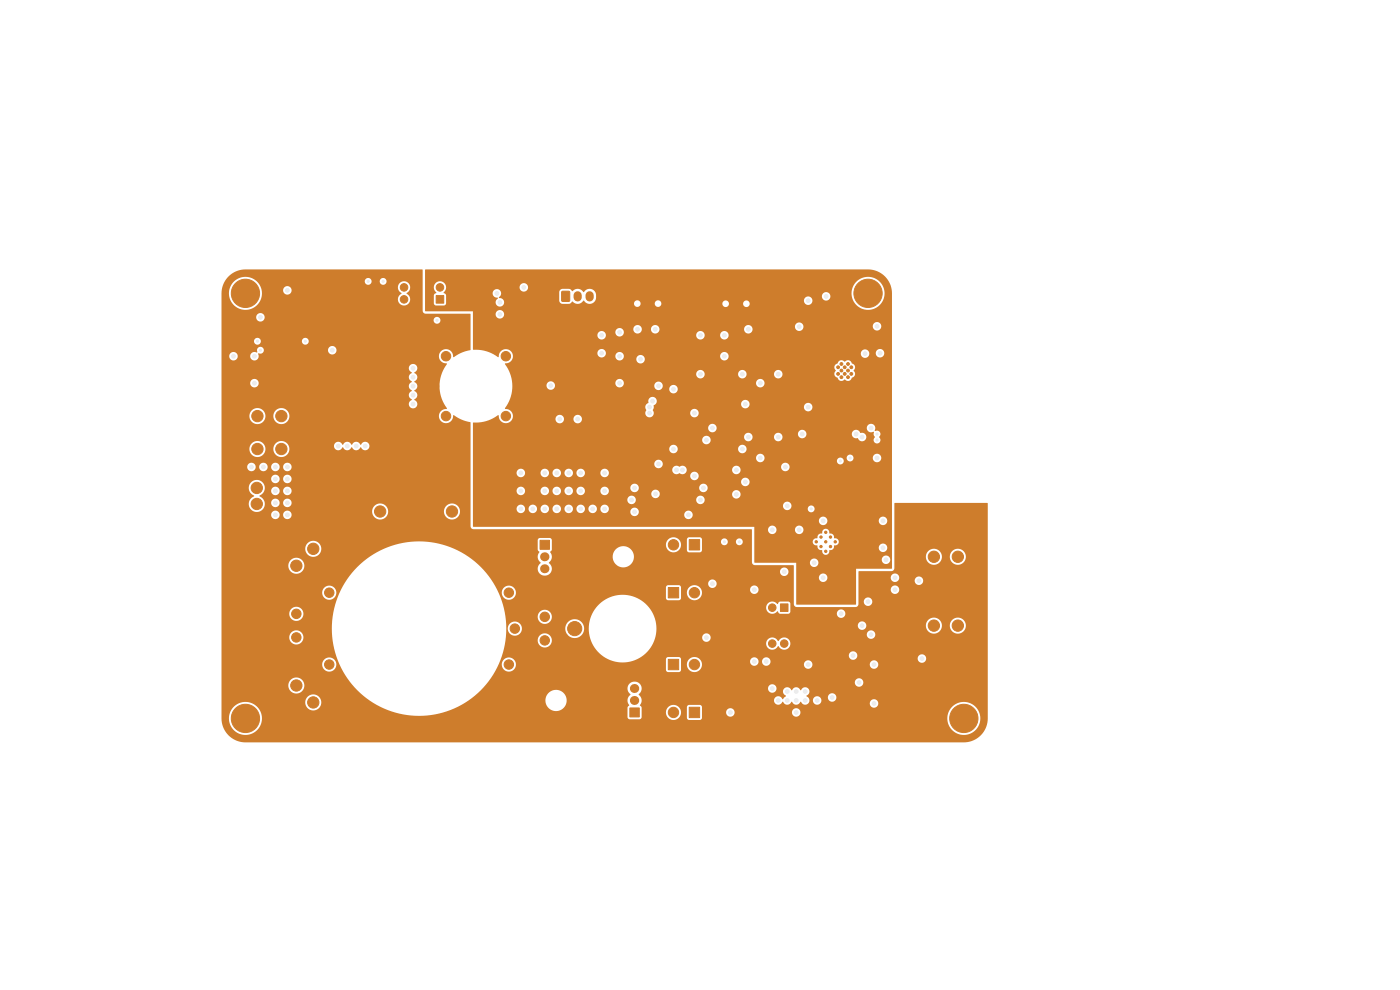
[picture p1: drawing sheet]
<svg xmlns="http://www.w3.org/2000/svg" width="297mm" height="210mm" viewBox="0 0 297 210" stroke-linecap="round" stroke-linejoin="round" font-family="sans-serif">
<g fill="#ce7d2c" stroke="#ce7d2c" stroke-width=".21">
<path d="M146.2 114.5h2.2v2.2h-2.2z"/>
<path d="M92.5 62.7h1.6v1.6h-1.6z"/>
<path d="M94.7 102.3h2.4v2.4h-2.4z"/>
<path d="M146.2 150h2.2v2.2h-2.2z"/>
<path d="M141.8 139.9h2.2v2.2h-2.2z"/>
<path d="M114.6 114.6h2v1.9h-2z"/>
<path d="M133.6 150.2h2v1.9h-2z"/>
<path d="M165.6 128.1h1.6v1.6h-1.6z"/>
<path d="M141.8 124.6h2.2v2.2h-2.2z"/>
<path d="M119.2 61.8h1.6v2.1h-1.6z"/>
<path d="M79.4 102.3h2.4v2.4h-2.4z"/>
<circle cx="49.8" cy="62.2" r=".4"/>
<circle cx="50.5" cy="60.6" r=".4"/>
<circle cx="50.5" cy="63.8" r=".4"/>
<circle cx="52.1" cy="60" r=".4"/>
<circle cx="52.1" cy="62.2" r="3"/>
<circle cx="52.1" cy="64.5" r=".4"/>
<circle cx="53.7" cy="60.6" r=".4"/>
<circle cx="53.7" cy="63.8" r=".4"/>
<circle cx="54.3" cy="62.2" r=".4"/>
<circle cx="147.3" cy="125.7" r="1.1"/>
<circle cx="93.3" cy="61" r=".8"/>
<circle cx="85.7" cy="61" r=".8"/>
<circle cx="85.7" cy="63.5" r=".8"/>
<circle cx="49.8" cy="152.4" r=".4"/>
<circle cx="50.5" cy="150.8" r=".4"/>
<circle cx="50.5" cy="154" r=".4"/>
<circle cx="52.1" cy="150.2" r=".4"/>
<circle cx="52.1" cy="152.4" r="3"/>
<circle cx="52.1" cy="154.6" r=".4"/>
<circle cx="53.7" cy="150.8" r=".4"/>
<circle cx="53.7" cy="154" r=".4"/>
<circle cx="54.3" cy="152.4" r=".4"/>
<circle cx="181.9" cy="62.2" r=".4"/>
<circle cx="182.6" cy="60.6" r=".4"/>
<circle cx="182.6" cy="63.8" r=".4"/>
<circle cx="184.1" cy="60" r=".4"/>
<circle cx="184.1" cy="62.2" r="3"/>
<circle cx="184.1" cy="64.5" r=".4"/>
<circle cx="185.7" cy="60.6" r=".4"/>
<circle cx="185.7" cy="63.8" r=".4"/>
<circle cx="186.4" cy="62.2" r=".4"/>
<circle cx="95.9" cy="108.5" r="1.2"/>
<circle cx="54.6" cy="95.2" r="1.2"/>
<circle cx="59.7" cy="95.2" r="1.2"/>
<circle cx="173.2" cy="114.9" r=".25"/>
<circle cx="174.2" cy="115.9" r=".25"/>
<circle cx="175.2" cy="117" r=".25"/>
<circle cx="174.2" cy="113.9" r=".25"/>
<circle cx="175.2" cy="114.9" r=".25"/>
<circle cx="176.2" cy="115.9" r=".25"/>
<circle cx="175.2" cy="112.9" r=".25"/>
<circle cx="176.2" cy="113.9" r=".25"/>
<circle cx="177.2" cy="114.9" r=".25"/>
<circle cx="94.6" cy="75.6" r="1"/>
<circle cx="92.1" cy="81.9" r="1"/>
<circle cx="94.6" cy="88.3" r="1"/>
<circle cx="107.3" cy="75.6" r="1"/>
<circle cx="107.3" cy="88.3" r="1"/>
<circle cx="147.3" cy="141" r="1.1"/>
<circle cx="107.9" cy="141" r="1"/>
<circle cx="109.2" cy="133.3" r="1"/>
<circle cx="107.9" cy="125.7" r="1"/>
<circle cx="69.8" cy="125.7" r="1"/>
<circle cx="69.8" cy="141" r="1"/>
<circle cx="115.6" cy="135.8" r="1"/>
<circle cx="115.6" cy="130.8" r="1"/>
<circle cx="142.9" cy="151.1" r="1.1"/>
<circle cx="198.1" cy="118.1" r="1.2"/>
<circle cx="203.2" cy="118.1" r="1.2"/>
<circle cx="179.9" cy="77.2" r=".3"/>
<circle cx="178.5" cy="77.2" r=".3"/>
<circle cx="180.6" cy="77.9" r=".3"/>
<circle cx="179.2" cy="77.9" r=".3"/>
<circle cx="177.8" cy="77.9" r=".3"/>
<circle cx="179.9" cy="78.6" r=".3"/>
<circle cx="178.5" cy="78.6" r=".3"/>
<circle cx="180.6" cy="79.3" r=".3"/>
<circle cx="179.2" cy="79.3" r=".3"/>
<circle cx="177.8" cy="79.3" r=".3"/>
<circle cx="179.9" cy="80" r=".3"/>
<circle cx="178.5" cy="80" r=".3"/>
<circle cx="62.9" cy="135.2" r="1"/>
<circle cx="62.9" cy="130.2" r="1"/>
<circle cx="54.6" cy="88.3" r="1.2"/>
<circle cx="59.7" cy="88.3" r="1.2"/>
<circle cx="198.1" cy="132.7" r="1.2"/>
<circle cx="203.2" cy="132.7" r="1.2"/>
<circle cx="163.8" cy="128.9" r=".8"/>
<circle cx="163.8" cy="136.5" r=".8"/>
<circle cx="166.4" cy="136.5" r=".8"/>
<circle cx="142.9" cy="115.6" r="1.1"/>
<circle cx="80.6" cy="108.5" r="1.2"/>
<circle cx="54.5" cy="103.5" r="1.2"/>
<circle cx="54.5" cy="106.9" r="1.2"/>
<circle cx="67.9" cy="103.5" r="1.2"/>
<circle cx="67.9" cy="106.9" r="1.2"/>
<circle cx="62.9" cy="120" r="1.2"/>
<circle cx="66.5" cy="116.4" r="1.2"/>
<circle cx="142.2" cy="133.3" r="1.5"/>
<circle cx="121.9" cy="133.3" r="1.5"/>
<circle cx="66.5" cy="149" r="1.2"/>
<circle cx="62.9" cy="145.4" r="1.2"/>
<circle cx="202.2" cy="152.4" r=".4"/>
<circle cx="202.9" cy="150.8" r=".4"/>
<circle cx="202.9" cy="154" r=".4"/>
<circle cx="204.5" cy="150.2" r=".4"/>
<circle cx="204.5" cy="152.4" r="3"/>
<circle cx="204.5" cy="154.6" r=".4"/>
<circle cx="206.1" cy="150.8" r=".4"/>
<circle cx="206.1" cy="154" r=".4"/>
<circle cx="206.7" cy="152.4" r=".4"/>
</g>
<path d="M115.5 118.1h.1M115.5 120.7h.1M134.6 148.6h.1M134.6 146.1h.1" fill="none" stroke="#ce7d2c" stroke-width="1.9"/>
<path d="M122.5 62.6v.5M125.1 62.6v.5" fill="none" stroke="#ce7d2c" stroke-width="1.7"/>
<g fill="#ececec" stroke="#ececec" stroke-width=".21">
<circle cx="160" cy="125.1" r=".4"/>
<circle cx="171.4" cy="141" r=".4"/>
<circle cx="184.1" cy="127.6" r=".4"/>
<circle cx="160" cy="140.3" r=".4"/>
<circle cx="55.2" cy="67.3" r=".4"/>
<circle cx="154.9" cy="151.1" r=".4"/>
<circle cx="182.9" cy="132.7" r=".4"/>
<circle cx="178.4" cy="130.2" r=".4"/>
<circle cx="75.6" cy="94.6" r=".4"/>
<circle cx="87.6" cy="78.1" r=".4"/>
<circle cx="77.5" cy="94.6" r=".4"/>
<circle cx="168.9" cy="151.1" r=".4"/>
<circle cx="73.7" cy="94.6" r=".4"/>
<circle cx="87.6" cy="85.7" r=".4"/>
<circle cx="182.2" cy="144.8" r=".4"/>
<circle cx="176.5" cy="148" r=".4"/>
<circle cx="156.8" cy="114.9" r=".23"/>
<circle cx="168.9" cy="148.6" r=".4"/>
<circle cx="195.6" cy="139.7" r=".4"/>
<circle cx="55.2" cy="74.3" r=".23"/>
<circle cx="54.6" cy="72.4" r=".23"/>
<circle cx="170.8" cy="148.6" r=".4"/>
<circle cx="167" cy="148.6" r=".4"/>
<circle cx="181" cy="139.1" r=".4"/>
<circle cx="151.1" cy="123.8" r=".4"/>
<circle cx="173.4" cy="148.6" r=".4"/>
<circle cx="61" cy="61.6" r=".4"/>
<circle cx="167" cy="146.7" r=".4"/>
<circle cx="153.7" cy="114.9" r=".23"/>
<circle cx="87.6" cy="80" r=".4"/>
<circle cx="170.8" cy="146.7" r=".4"/>
<circle cx="189.9" cy="122.6" r=".4"/>
<circle cx="54" cy="81.3" r=".4"/>
<circle cx="168.9" cy="146.7" r=".4"/>
<circle cx="87.6" cy="81.9" r=".4"/>
<circle cx="71.8" cy="94.6" r=".4"/>
<circle cx="165.1" cy="148.6" r=".4"/>
<circle cx="194.9" cy="123.2" r=".4"/>
<circle cx="162.6" cy="140.3" r=".4"/>
<circle cx="87.6" cy="83.8" r=".4"/>
<circle cx="70.5" cy="74.3" r=".4"/>
<circle cx="78.1" cy="59.7" r=".23"/>
<circle cx="157.5" cy="95.3" r=".4"/>
<circle cx="148.6" cy="79.4" r=".4"/>
<circle cx="163.8" cy="112.4" r=".4"/>
<circle cx="131.4" cy="81.3" r=".4"/>
<circle cx="172.1" cy="107.9" r=".23"/>
<circle cx="157.5" cy="79.4" r=".4"/>
<circle cx="146" cy="109.2" r=".4"/>
<circle cx="123.2" cy="108" r=".4"/>
<circle cx="135.3" cy="69.9" r=".4"/>
<circle cx="172.7" cy="119.4" r=".4"/>
<circle cx="186.1" cy="97.2" r=".4"/>
<circle cx="125.7" cy="108" r=".4"/>
<circle cx="118.1" cy="108" r=".4"/>
<circle cx="134" cy="106" r=".4"/>
<circle cx="128.3" cy="108" r=".4"/>
<circle cx="123.2" cy="100.3" r=".4"/>
<circle cx="174.6" cy="110.5" r=".4"/>
<circle cx="110.5" cy="108" r=".4"/>
<circle cx="120.6" cy="104.1" r=".4"/>
<circle cx="151.1" cy="90.8" r=".4"/>
<circle cx="118.1" cy="100.3" r=".4"/>
<circle cx="148.6" cy="71.1" r=".4"/>
<circle cx="134.6" cy="108.6" r=".4"/>
<circle cx="131.4" cy="70.5" r=".4"/>
<circle cx="111.1" cy="61" r=".4"/>
<circle cx="149.9" cy="93.3" r=".4"/>
<circle cx="187.3" cy="110.5" r=".4"/>
<circle cx="128.3" cy="100.3" r=".4"/>
<circle cx="118.1" cy="104.1" r=".4"/>
<circle cx="134.6" cy="103.5" r=".4"/>
<circle cx="187.3" cy="116.2" r=".4"/>
<circle cx="113" cy="108" r=".4"/>
<circle cx="110.5" cy="100.3" r=".4"/>
<circle cx="128.3" cy="104.1" r=".4"/>
<circle cx="118.7" cy="88.9" r=".4"/>
<circle cx="165.1" cy="79.4" r=".4"/>
<circle cx="131.4" cy="75.6" r=".4"/>
<circle cx="110.5" cy="104.1" r=".4"/>
<circle cx="186.1" cy="69.2" r=".4"/>
<circle cx="116.8" cy="81.8" r=".4"/>
<circle cx="120.6" cy="108" r=".4"/>
<circle cx="186.1" cy="92.1" r=".23"/>
<circle cx="115.6" cy="108" r=".4"/>
<circle cx="105.4" cy="62.2" r=".4"/>
<circle cx="122.6" cy="88.9" r=".4"/>
<circle cx="142.9" cy="95.3" r=".4"/>
<circle cx="115.6" cy="100.3" r=".4"/>
<circle cx="188" cy="118.7" r=".4"/>
<circle cx="127.6" cy="74.9" r=".4"/>
<circle cx="174.6" cy="122.6" r=".4"/>
<circle cx="186.1" cy="93.3" r=".23"/>
<circle cx="175.3" cy="62.9" r=".4"/>
<circle cx="167" cy="107.3" r=".4"/>
<circle cx="153.7" cy="71.1" r=".4"/>
<circle cx="147.3" cy="87.6" r=".4"/>
<circle cx="106" cy="64.1" r=".4"/>
<circle cx="120.6" cy="100.3" r=".4"/>
<circle cx="115.6" cy="104.1" r=".4"/>
<circle cx="123.2" cy="104.1" r=".4"/>
<circle cx="153.7" cy="75.6" r=".4"/>
<circle cx="169.5" cy="112.4" r=".4"/>
<circle cx="149.2" cy="73" r=".4"/>
<circle cx="116.8" cy="92.7" r=".4"/>
<circle cx="116.8" cy="96.5" r=".4"/>
<circle cx="148.6" cy="82.6" r=".4"/>
<circle cx="119.4" cy="96.5" r=".4"/>
<circle cx="116.8" cy="74.9" r=".4"/>
<circle cx="178.3" cy="107.9" r=".22"/>
<circle cx="166.4" cy="111.8" r=".4"/>
<circle cx="182.2" cy="108" r=".4"/>
<circle cx="128.3" cy="92.7" r=".4"/>
<circle cx="128.3" cy="96.5" r=".4"/>
<circle cx="110.5" cy="96.5" r=".4"/>
<circle cx="119.4" cy="92.7" r=".4"/>
<circle cx="121.9" cy="96.5" r=".4"/>
<circle cx="113" cy="85.1" r=".4"/>
<circle cx="110.5" cy="92.7" r=".4"/>
<circle cx="121.9" cy="92.7" r=".4"/>
<circle cx="146.7" cy="75.6" r=".4"/>
<circle cx="113" cy="78.7" r=".4"/>
<circle cx="148" cy="74.3" r=".4"/>
<circle cx="54" cy="75.6" r=".4"/>
<circle cx="49.5" cy="75.6" r=".4"/>
<circle cx="185.4" cy="141" r=".4"/>
<circle cx="184.8" cy="134.6" r=".4"/>
<circle cx="186.7" cy="74.9" r=".4"/>
<circle cx="166.6" cy="99.1" r=".4"/>
<circle cx="180.3" cy="97.2" r=".23"/>
<circle cx="139.7" cy="98.4" r=".4"/>
<circle cx="178.3" cy="97.8" r=".22"/>
<circle cx="138.4" cy="85.1" r=".4"/>
<circle cx="91.4" cy="99.1" r=".4"/>
<circle cx="76.2" cy="101.6" r=".4"/>
<circle cx="86.4" cy="99.1" r=".4"/>
<circle cx="64.8" cy="77.5" r=".4"/>
<circle cx="96.5" cy="99.1" r=".4"/>
<circle cx="83.8" cy="101.6" r=".4"/>
<circle cx="88.9" cy="99.1" r=".4"/>
<circle cx="99.1" cy="101.6" r=".4"/>
<circle cx="166.4" cy="143.5" r=".4"/>
<circle cx="68.6" cy="99.1" r=".4"/>
<circle cx="86.4" cy="101.6" r=".4"/>
<circle cx="94" cy="99.1" r=".4"/>
<circle cx="91.4" cy="101.6" r=".4"/>
<circle cx="73.7" cy="99.1" r=".4"/>
<circle cx="78.7" cy="99.1" r=".4"/>
<circle cx="71.1" cy="99.1" r=".4"/>
<circle cx="99.1" cy="99.1" r=".4"/>
<circle cx="153.7" cy="120.7" r=".4"/>
<circle cx="73.7" cy="101.6" r=".4"/>
<circle cx="74.9" cy="59.7" r=".23"/>
<circle cx="81.3" cy="99.1" r=".4"/>
<circle cx="76.2" cy="99.1" r=".4"/>
<circle cx="159.4" cy="137.8" r=".4"/>
<circle cx="83.8" cy="99.1" r=".4"/>
<circle cx="88.9" cy="101.6" r=".4"/>
<circle cx="161.3" cy="81.3" r=".4"/>
<circle cx="165.1" cy="92.7" r=".4"/>
<circle cx="171.4" cy="86.4" r=".4"/>
<circle cx="170.2" cy="92.1" r=".4"/>
<circle cx="158.1" cy="85.7" r=".4"/>
<circle cx="158.7" cy="92.7" r=".4"/>
<circle cx="183.5" cy="75" r=".4"/>
<circle cx="189.9" cy="125.1" r=".4"/>
<circle cx="185.4" cy="149.2" r=".4"/>
<circle cx="163.8" cy="146.1" r=".4"/>
<circle cx="149.9" cy="135.3" r=".4"/>
<circle cx="158.7" cy="69.9" r=".4"/>
<circle cx="139" cy="69.9" r=".4"/>
<circle cx="144.8" cy="99.7" r=".4"/>
<circle cx="142.9" cy="82.6" r=".4"/>
<circle cx="169.5" cy="69.3" r=".4"/>
<circle cx="171.4" cy="63.8" r=".4"/>
<circle cx="143.5" cy="99.7" r=".4"/>
<circle cx="135.9" cy="76.2" r=".4"/>
<circle cx="139.7" cy="81.9" r=".4"/>
<circle cx="58.4" cy="101.6" r=".4"/>
<circle cx="58.4" cy="99.1" r=".4"/>
<circle cx="61" cy="106.7" r=".4"/>
<circle cx="61" cy="99.1" r=".4"/>
<circle cx="55.9" cy="99.1" r=".4"/>
<circle cx="58.4" cy="106.7" r=".4"/>
<circle cx="61" cy="104.1" r=".4"/>
<circle cx="58.4" cy="109.2" r=".4"/>
<circle cx="53.3" cy="99.1" r=".4"/>
<circle cx="61" cy="109.2" r=".4"/>
<circle cx="61" cy="101.6" r=".4"/>
<circle cx="58.4" cy="104.1" r=".4"/>
<circle cx="137.8" cy="86.4" r=".4"/>
<circle cx="127.6" cy="71.1" r=".4"/>
<circle cx="137.8" cy="87.6" r=".4"/>
<circle cx="149.2" cy="103.5" r=".4"/>
<circle cx="148.6" cy="106" r=".4"/>
<circle cx="161.3" cy="97.2" r=".4"/>
<circle cx="156.2" cy="99.7" r=".4"/>
<circle cx="106" cy="66.7" r=".4"/>
<circle cx="81.3" cy="59.7" r=".23"/>
<circle cx="92.7" cy="67.9" r=".23"/>
<circle cx="64.8" cy="72.4" r=".23"/>
<circle cx="147.3" cy="101" r=".4"/>
<circle cx="139.1" cy="104.8" r=".4"/>
<circle cx="158.1" cy="102.2" r=".4"/>
<circle cx="181.6" cy="92.1" r=".4"/>
<circle cx="182.9" cy="92.7" r=".4"/>
<circle cx="156.2" cy="104.9" r=".4"/>
<circle cx="166.4" cy="121.3" r=".4"/>
<circle cx="184.8" cy="90.8" r=".4"/>
</g>
<g fill="#ce7d2c">
<path d="M48.4 58.7l1.6-1.1 1-.3 1.1-.1h37.5l.1 9 .6 .3 9.5 .1v7.7a11.5 11.5 0 0 0-3.6 1.4 1.54 1.54 0 0 0-1.6-1.6 1.54 1.54 0 0 0-1.5 1.6 1.54 1.54 0 0 0 1.7 1.4 8.1 8.1 0 0 0 0 9.6 1.56 1.56 0 0 0-1.7 1.5 1.56 1.56 0 0 0 1.6 1.6 1.56 1.56 0 0 0 1.5-1.7h.1a8.6 8.6 0 0 0 3.5 1.5v22l.3 .6 59.3 .1 .1 .1v6.9l.2 .4 .4 .2h8.3v8.2l.3 .6 12.8 .1 .5-.3 .1-.9h1.1a.91 .91 0 0 0 1.3 .8 .91 .91 0 0 0 .2-1.5 .91 .91 0 0 0-1.4 .5l-.1 .2h-1.1v-2.5h6.9a.91 .91 0 0 0 1.3 .8 .91 .91 0 0 0 .1-1.5 .91 .91 0 0 0-1.4 .5v.2h-6.9v-2.5h6.9a.9 .9 0 0 0 .5 .8 .9 .9 0 0 0 1-.2h3.5l.1 .2a.91 .91 0 0 0 1.4 .5 .91 .91 0 0 0-.2-1.5 .91 .91 0 0 0-1.3 .8h-3.5l.1-.1a.91 .91 0 0 0-.5-1.4 .91 .91 0 0 0-1.1 .9h-6.9v-1.3l.1-.1 7.2-.1 .3-.6v-2.4h6.7a1.71 1.71 0 0 0 1.7 1.7 1.71 1.71 0 0 0 1.7-1.7h1.7v.3a1.71 1.71 0 0 0 2.7 1.1 1.71 1.71 0 0 0-.2-2.9 1.71 1.71 0 0 0-2.5 1.5h-1.7v-.2a1.71 1.71 0 0 0-1.8-1.5 1.71 1.71 0 0 0-1.6 1.7h-6.7l.1-11.4h19.7v46.1l-.3 1.5-.8 1.3-1.1 1-1.6 .7-1.2 .2h-152.4l-1.3-.2-1-.4-.9-.6-.9-.9-.7-1.3-.3-1.7h1.6v.4a3.5 3.5 0 0 0 3.8 3.1 3.5 3.5 0 0 0 3.2-3.8h77.5l.4 .5h2.2l.4-.4v-1.1h5.2a1.6 1.6 0 0 0 1 1.5 1.6 1.6 0 0 0 1.7-.3h1.7l.2 .3 .3 .1h2.3l.4-.3h52.1v.4a3.5 3.5 0 0 0 5.4 2.5 3.5 3.5 0 0 0-.3-6 3.5 3.5 0 0 0-5.1 3.1h-52.1v-1.3h5.1l.1 .2a.91 .91 0 0 0 .9 .7 .91 .91 0 0 0 .8-.9h12.2v.2a.91 .91 0 0 0 1.5 .5 .91 .91 0 0 0-.2-1.5 .91 .91 0 0 0-1.3 .8h-12.2v-.2a.91 .91 0 0 0-1-.7 .91 .91 0 0 0-.8 .9h-5.1v-1.2l-.2-.3-2.6-.1-.4 .4v2.4h-1.7a1.6 1.6 0 0 0-.5-2.6 1.6 1.6 0 0 0-2.2 1.4h-5.2v-1l-.3-.5 .3-1h28.1a.98 .98 0 0 0 .8 .9 .98 .98 0 0 0 1.1-.6 1.04 1.04 0 0 0 .9 .6 1.04 1.04 0 0 0 1-.6 1.04 1.04 0 0 0 .9 .6 1.04 1.04 0 0 0 1-.6 .94 .94 0 0 0 1 .6 .94 .94 0 0 0 .8-.9h.7l.1 .2a.9 .9 0 0 0 1.5 .4h10.5v.2a.91 .91 0 0 0 1.5 .5 .91 .91 0 0 0-.2-1.5 .91 .91 0 0 0-1.3 .8h-10.5l.1-.1a.9 .9 0 0 0-.1-1.1h1.6a.9 .9 0 0 0 1.3 .8 .9 .9 0 0 0 .2-1.5 .9 .9 0 0 0-1.5 .5v.2h-1.6a.9 .9 0 0 0-1-.2 .9 .9 0 0 0-.6 .8h-.7l-.2-.5-.4-.5a.94 .94 0 0 0 .4-1.6 .94 .94 0 0 0-1.6 .4 1.07 1.07 0 0 0-1-.6 1.07 1.07 0 0 0-1 .6 .94 .94 0 0 0-1.5-.4 .94 .94 0 0 0 .3 1.6l-.6 .7a.98 .98 0 0 0-1.1-.6 .98 .98 0 0 0-.8 .9h-28.1l-.1-.6-.5-.7 .5-.7 .1-.5h26.8a.9 .9 0 0 0 1.3 .8 .9 .9 0 0 0 .2-1.6 .9 .9 0 0 0-1.5 .6v.2h-26.8l-.2-.8-.5-.5h45.9a.91 .91 0 0 0 1.3 .8 .91 .91 0 0 0 .2-1.5 .91 .91 0 0 0-1.4 .5l-.1 .2h-45.9a1.54 1.54 0 0 0-2.1 .5 1.54 1.54 0 0 0 .4 2.1 1.68 1.68 0 0 0-.2 2.3l-.4 .4v2h-77.5a3.5 3.5 0 0 0-2.7-3.1h11.9v.3a1.71 1.71 0 0 0 2.7 1.1 1.71 1.71 0 0 0-.3-2.9 1.71 1.71 0 0 0-2.4 1.5h-12a3.5 3.5 0 0 0-4.2 3.4h-1.6v-7h14.2a1.71 1.71 0 0 0 2.4 1.5 1.71 1.71 0 0 0 .3-2.9 1.71 1.71 0 0 0-2.7 1.2v.2h-14.2v-4.4h21.3a1.51 1.51 0 0 0 2.2 1.3 1.51 1.51 0 0 0 .2-2.5 1.51 1.51 0 0 0-2.3 .9l-.1 .3h-21.3v-5.8h14.4a1.51 1.51 0 0 0 2.1 1.4 1.51 1.51 0 0 0 .3-2.6 1.51 1.51 0 0 0-2.4 1v.2h-14.4v-1.8h23.4a18.5 18.5 0 0 0 29 15.2h16.3l.2 .9 .5 .7 .7 .5 .9 .1 .8-.1 .6-.3 .5-.7 .3-.8-.1-1-.4-.8-.7-.5-1-.3-.9 .2-.7 .5-.5 .7-.2 .9h-16.3l2.6-2.2a18.4 18.4 0 0 0 3.8-5.4h.6l.1 .2a1.5 1.5 0 0 0 2.4 .9h32.4l.4 .5h2.3l.5-.4v-1.2h1.2a1.6 1.6 0 0 0 1.9 1.5 1.6 1.6 0 0 0 1.2-2.2h10.3v.2a.91 .91 0 0 0 1 .7 .91 .91 0 0 0 .8-.9h.8v.2a.9 .9 0 0 0 1.5 .5h7.3l.1 .2a.91 .91 0 0 0 .9 .7 .91 .91 0 0 0 .9-.9h12.1v.2a.91 .91 0 0 0 1.5 .5 .91 .91 0 0 0-.2-1.5 .91 .91 0 0 0-1.3 .8h-12.1l-.1-.2a.91 .91 0 0 0-.9-.7 .91 .91 0 0 0-.9 .9h-7.3l.1-.1a.91 .91 0 0 0-.5-1.4 .91 .91 0 0 0-1.1 .8h-.8v-.2a.91 .91 0 0 0-1-.7 .91 .91 0 0 0-.8 .9l-10.3-.1a1.61 1.61 0 0 0-1.9-.8 1.61 1.61 0 0 0-1.2 1.6h-1.2v-1.2l-.3-.4h-2.5l-.4 .4v2.3h-32.4a1.5 1.5 0 0 0-.3-2.5 1.5 1.5 0 0 0-2.2 1.4h-.6l.9-2.6 .5-2.5h6.9a1.51 1.51 0 0 0 2.1 1.3 1.51 1.51 0 0 0 .3-2.6 1.51 1.51 0 0 0-2.4 1v.3h-6.9l.2-2.5h.3a1.51 1.51 0 0 0 1.5 1.5 1.51 1.51 0 0 0 1.5-1.5h9.2v.2a2.01 2.01 0 0 0 2.2 1.7 2.01 2.01 0 0 0 1.8-1.9h1v.5a7.2 7.2 0 0 0 11.5 5.2h43.7v.2a.9 .9 0 0 0 1.5 .4h13.1v.2a.91 .91 0 0 0 1.4 .5 .91 .91 0 0 0-.1-1.5 .91 .91 0 0 0-1.3 .8h-13.1l.1-.1a.91 .91 0 0 0-.4-1.4 .91 .91 0 0 0-1.2 .9h-43.7l1.3-1.3 .8-1.3h24v.3a1.36 1.36 0 0 0 1.2 1 1.36 1.36 0 0 0 1.4-.8 1.32 1.32 0 0 0 2 .7 1.32 1.32 0 0 0 .2-2 1.32 1.32 0 0 0-2.1 .2l-.2 .1a1.32 1.32 0 0 0-1.4-.8 1.32 1.32 0 0 0-1.1 1.3h-24l.5-1.2h10a.9 .9 0 0 0 1.2 .8 .9 .9 0 0 0 .3-1.5h33.4v.2a.91 .91 0 0 0 1.4 .5 .91 .91 0 0 0-.1-1.5 .91 .91 0 0 0-1.3 .8h-33.4a.91 .91 0 0 0-1-.2 .91 .91 0 0 0-.5 .9h-10l.2-1.4v-1.2h42.8a.91 .91 0 0 0 .9 .9 .91 .91 0 0 0 .9-.9h12.6v.3a1.71 1.71 0 0 0 1.8 1.4 1.71 1.71 0 0 0 1.6-1.7h1.7v.3a1.71 1.71 0 0 0 2.7 1.1 1.71 1.71 0 0 0-.2-2.9 1.71 1.71 0 0 0-2.5 1.5h-1.7v-.2a1.71 1.71 0 0 0-1.8-1.5 1.71 1.71 0 0 0-1.6 1.7h-12.6v-.2a.91 .91 0 0 0-1-.7 .91 .91 0 0 0-.8 .9h-42.8l-.4-2-1.1-1.8h24.8a1.39 1.39 0 0 0 1 1.2 1.39 1.39 0 0 0 1.5-.4l.2 .4 .3 .1h12a.91 .91 0 0 0 1.3 .8 .91 .91 0 0 0 .2-1.5 .91 .91 0 0 0-1.5 .5v.2h-10.2l.4-.4v-1.7l-.2-.4-.3-.1h-1.7l-.5 .5a1.35 1.35 0 0 0-1.5-.4 1.35 1.35 0 0 0-1 1.2h-24.8l-1.1-1.2-1.4-.8h6.1l.4 .4h2.4l.4-.4v-1.2h1.2a1.6 1.6 0 0 0 1.9 1.6 1.6 1.6 0 0 0 1.2-2.2l10.3 .1a.91 .91 0 0 0 1.5 .6 .91 .91 0 0 0-.2-1.6 .91 .91 0 0 0-1.3 .9l-10.3-.1a1.61 1.61 0 0 0-1.9-.8 1.61 1.61 0 0 0-1.2 1.5h-1.2v-1.2l-.3-.3-2.5-.1-.4 .4v2.4h-6.1l-.5-.2a7.2 7.2 0 0 0-9.8 6.7h-1v-.3a2.01 2.01 0 0 0-2.1-1.8 2.01 2.01 0 0 0-1.9 2.1h-9.2v-.3a1.51 1.51 0 0 0-1.6-1.3 1.51 1.51 0 0 0-1.4 1.6h-.3l-.2-2.6h6.9a1.51 1.51 0 0 0 2.1 1.4 1.51 1.51 0 0 0 .3-2.6 1.51 1.51 0 0 0-2.4 1v.2h-6.9l-.5-2.5-.9-2.6h.6l.1 .3a1.51 1.51 0 0 0 2.3 .9 1.51 1.51 0 0 0-.2-2.5 1.51 1.51 0 0 0-2.2 1.3h-.6l-1-1.9h45.4v.2a.91 .91 0 0 0 1.5 .5 .91 .91 0 0 0-.2-1.5 .91 .91 0 0 0-1.3 .8h-45.4l-2.3-3h11.6a1.52 1.52 0 0 0 1.2 1.3 1.52 1.52 0 0 0 1.6-.8h48.6v.2a.91 .91 0 0 0 1.4 .5 .91 .91 0 0 0-.1-1.5 .91 .91 0 0 0-1.3 .8l-48.5-.1a1.89 1.89 0 0 0-.6-1.9 1.5 1.5 0 0 0 .7-1.2h12.9l.2 1 .5 .7 .8 .4 1 .1 .9-.2 .5-.4 .4-.7 .2-.7-.1-.8-.3-.6-.5-.6-.6-.3-1.1-.1-1 .4-.6 .7-.3 1.1h-12.9l-.4-1 .4-.5v-1h24.2v.2a1.6 1.6 0 0 0 2.7 .9h1.7l.2 .3 .3 .2h2.3l.4-.4v-1.9h4l.1 .2a.73 .73 0 0 0 .8 .6 .73 .73 0 0 0 .6-.8h1.7v.2a.73 .73 0 0 0 1.2 .4 .73 .73 0 0 0-.1-1.2 .73 .73 0 0 0-1.1 .6h-1.7a.73 .73 0 0 0-.7-.7 .73 .73 0 0 0-.8 .7h-4v-.7l-.4-.2h-2.4l-.4 .4v2.3h-1.7a1.6 1.6 0 0 0-.5-2.6 1.6 1.6 0 0 0-2.2 1.5h-24.2v-1.1l-.3-.3-2.3-.1-.3 .2-.1 .3v2l.3 .5a1.76 1.76 0 0 0 .3 2.3l-.5 .7-.1 .7h-11.6a18.5 18.5 0 0 0-20.4-4.7 18.5 18.5 0 0 0-11.7 17.3h-23.4v-3.2h14.4v.3a1.51 1.51 0 0 0 2.4 .9 1.51 1.51 0 0 0-.3-2.5 1.51 1.51 0 0 0-2.1 1.3h-14.4v-4.5h21.3l.1 .3a1.51 1.51 0 0 0 2.3 .9 1.51 1.51 0 0 0-.2-2.5 1.51 1.51 0 0 0-2.2 1.3h-21.3v-5.7h14.2v.3a1.71 1.71 0 0 0 2.7 1.1 1.71 1.71 0 0 0-.3-2.9 1.71 1.71 0 0 0-2.4 1.5h-14.2v-3.6h17.8v.3a1.71 1.71 0 0 0 2.7 1.1 1.71 1.71 0 0 0-.3-2.9 1.71 1.71 0 0 0-2.4 1.5h-17.8v-7.2h10.5v.2a.91 .91 0 0 0 1 .7 .91 .91 0 0 0 .8-.9h.8v.2a.9 .9 0 0 0 1.3 .6 .9 .9 0 0 0 .1-1.5h17.4l.1 .3a1.71 1.71 0 0 0 1.8 1.4 1.71 1.71 0 0 0 1.6-1.7h11.8v.3a1.71 1.71 0 0 0 2.7 1.1 1.71 1.71 0 0 0-.2-2.9 1.71 1.71 0 0 0-2.5 1.5h-11.8l-.1-.2a1.71 1.71 0 0 0-1.8-1.5 1.71 1.71 0 0 0-1.6 1.7l-17.5-.1a.91 .91 0 0 0-1.3 .8h-.8v-.2a.91 .91 0 0 0-1-.7 .91 .91 0 0 0-.8 .9h-10.5v-2.3h5.8v.3a1.7 1.7 0 0 0 1.9 1.4 1.7 1.7 0 0 0 1.5-1.9h1.3a.91 .91 0 0 0 .9 .9 .91 .91 0 0 0 .9-.9h.8a.91 .91 0 0 0 1.3 .8 .91 .91 0 0 0 .1-1.5 .91 .91 0 0 0-1.4 .5v.2h-.8v-.2a.91 .91 0 0 0-1-.7 .91 .91 0 0 0-.8 .9h-1.3a2.23 2.23 0 0 0-1.2-1.5l.7-.5 .4-.6h1.4a.91 .91 0 0 0 .9 .9 .91 .91 0 0 0 .9-.9h.8v.2a.91 .91 0 0 0 1.4 .6 .91 .91 0 0 0-.1-1.6 .91 .91 0 0 0-1.3 .8h-.8v-.1a.91 .91 0 0 0-1-.8 .91 .91 0 0 0-.8 .9h-1.4v-.1a1.73 1.73 0 0 0-1.2-2.1 1.73 1.73 0 0 0-2.1 1.2 1.73 1.73 0 0 0 1.1 2.1v.1a1.72 1.72 0 0 0-1.1 1.6h-5.8v-5.3h10.5v.2a.91 .91 0 0 0 1 .7 .91 .91 0 0 0 .8-.9h.8v.2a.91 .91 0 0 0 1.4 .5 .91 .91 0 0 0-.1-1.5 .91 .91 0 0 0-1.3 .8h-.8v-.2a.91 .91 0 0 0-1-.7 .91 .91 0 0 0-.8 .9h-10.5v-2.5h5.4l.1 .1a.91 .91 0 0 0 .9 .8 .91 .91 0 0 0 .8-.9h.8v.1a.91 .91 0 0 0 1 .8 .91 .91 0 0 0 .8-.9h.7v.1a.91 .91 0 0 0 1 .8 .91 .91 0 0 0 .8-.9h.8v.1a.91 .91 0 0 0 1.4 .6 .91 .91 0 0 0-.1-1.6 .91 .91 0 0 0-1.3 .9h-.8v-.2a.91 .91 0 0 0-1-.7 .91 .91 0 0 0-.8 .9h-.7v-.2a.91 .91 0 0 0-1-.7 .91 .91 0 0 0-.8 .9h-.8v-.2a.91 .91 0 0 0-1-.7 .91 .91 0 0 0-.8 .9h-5.4v-3.8h5.9v.2a1.71 1.71 0 0 0 1.8 1.5 1.71 1.71 0 0 0 1.6-1.7h1.7v.2a1.7 1.7 0 0 0 2.1 1.4 1.7 1.7 0 0 0 1.2-2.3h9.5l.1 .2a.99 .99 0 0 0 .9 .7 .99 .99 0 0 0 .9-.6 1.03 1.03 0 0 0 1 .6 1.03 1.03 0 0 0 .9-.6 1.03 1.03 0 0 0 1 .6 1.03 1.03 0 0 0 .9-.6 .93 .93 0 0 0 1.5 .5 .93 .93 0 0 0 0-1.5 .93 .93 0 0 0-1.5 .5 1.07 1.07 0 0 0-.9-.7 1.07 1.07 0 0 0-1 .7 1.03 1.03 0 0 0-1-.7 1.03 1.03 0 0 0-.9 .7 .94 .94 0 0 0-1-.7 .94 .94 0 0 0-.9 .9l-9.6-.1a1.71 1.71 0 0 0-1.9-.9 1.71 1.71 0 0 0-1.3 1.7h-1.7v-.3a1.71 1.71 0 0 0-1.8-1.5 1.71 1.71 0 0 0-1.6 1.8h-5.9v-7h5.9v.2a1.71 1.71 0 0 0 1.8 1.5 1.71 1.71 0 0 0 1.6-1.7h1.7v.2a1.71 1.71 0 0 0 2.7 1.1 1.71 1.71 0 0 0-.2-2.9 1.71 1.71 0 0 0-2.5 1.6h-1.7v-.3a1.71 1.71 0 0 0-1.8-1.4 1.71 1.71 0 0 0-1.6 1.7h-5.9v-2.6h39.7v.2a.92 .92 0 0 0 1.6 .4 .92 .92 0 0 0-.4-1.5 1.07 1.07 0 0 0 .6-1 1.07 1.07 0 0 0-.6-1 1.02 1.02 0 0 0 .6-.9 1.02 1.02 0 0 0-.6-1 1.02 1.02 0 0 0 .6-.9 1.02 1.02 0 0 0-.6-1 .93 .93 0 0 0 .5-1.4 .93 .93 0 0 0-1.5 0 .93 .93 0 0 0 .5 1.4 1.07 1.07 0 0 0-.7 1 1.07 1.07 0 0 0 .7 1 1.03 1.03 0 0 0-.7 .9 1.03 1.03 0 0 0 .7 1 1.03 1.03 0 0 0-.7 .9 1.03 1.03 0 0 0 .7 1l-.5 .4-.2 .5h-39.7v-4.4h6.1v.2a.91 .91 0 0 0 1.4 .5 .91 .91 0 0 0-.1-1.5 .91 .91 0 0 0-1.3 .8h-6.1v-5.7h1.6v.2a.91 .91 0 0 0 1 .7 .91 .91 0 0 0 .8-.9h2.7v.2a.93 .93 0 0 0 1.3 .6 .93 .93 0 0 0 .4-1.4l.1-.1a.73 .73 0 0 0 1.1-.6h13.6v.2a.91 .91 0 0 0 1.4 .5 .91 .91 0 0 0-.1-1.5 .91 .91 0 0 0-1.3 .8h-13.6a.73 .73 0 0 0-.9-.7 .73 .73 0 0 0-.5 1l-.1 .2a.98 .98 0 0 0-1.4 .8h-2.7v-.2a.91 .91 0 0 0-1-.7 .91 .91 0 0 0-.8 .9h-1.6v-3.2h6.9v.2a.73 .73 0 0 0 .8 .5 .73 .73 0 0 0 .6-.7h8.7l.1 .2a.73 .73 0 0 0 1.1 .4 .73 .73 0 0 0-.1-1.3 .73 .73 0 0 0-1.1 .7h-8.7v-.2a.73 .73 0 0 0-.8-.5 .73 .73 0 0 0-.6 .7h-6.9v-5.1h7.3l.1 .2a.9 .9 0 0 0 1.5 .4h36.1v.2a.73 .73 0 0 0 1.2 .4 .73 .73 0 0 0-.2-1.2 .73 .73 0 0 0-1 .6h-36.1l.1-.1a.91 .91 0 0 0-.5-1.4 .91 .91 0 0 0-1.2 .9h-7.3v-5.1h1.6a3.5 3.5 0 0 0 2.8 3.5 3.5 3.5 0 0 0 3.9-2.2h29.1v.2a1.33 1.33 0 0 0 2.2 .8 1.33 1.33 0 0 0-.4-2.3 1.34 1.34 0 0 0 .6-2 1.34 1.34 0 0 0-2.1 0 1.34 1.34 0 0 0 .5 2l-.6 .7-.2 .6h-29.1l.3-.9-.1-1h4.6v.2a.91 .91 0 0 0 1.4 .5 .91 .91 0 0 0-.1-1.5 .91 .91 0 0 0-1.3 .8h-4.6l-.4-1.1-.6-.8h22.9a.73 .73 0 0 0 .7 .7 .73 .73 0 0 0 .7-.7h1.8v.2a.73 .73 0 0 0 1.1 .4 .73 .73 0 0 0-.1-1.3 .73 .73 0 0 0-1 .7h-1.8v-.2a.73 .73 0 0 0-.8-.5 .73 .73 0 0 0-.6 .7l-23-.1a3.5 3.5 0 0 0-3.8-.6 3.5 3.5 0 0 0-2 3.2h-1.6l.4-1.9z"/>
<path d="M90.2 57.2h94l1.6 .2 1.5 .9 .8 .7 .7 1.1 .3 1.1 .1 1v58.3l-.1 .2h-7.5l-.1 7.6h-12.5l-.1-5.7h4.8a.91 .91 0 0 0 1.3 .8 .91 .91 0 0 0 .2-1.6 .91 .91 0 0 0-1.5 .6v.2h-4.8v-3.2h2.9a.9 .9 0 0 0 1.3 .8 .9 .9 0 0 0 .3-1.5h13.7v.2a.91 .91 0 0 0 1.4 .6 .91 .91 0 0 0-.1-1.6 .91 .91 0 0 0-1.3 .8h-13.8a.91 .91 0 0 0-.9-.1 .91 .91 0 0 0-.6 .8h-11.7l-.1-4.5h12.4v.2a1.08 1.08 0 0 0 1 .7 .92 .92 0 0 0 1 1 .8 .8 0 0 0 .9 .9 .8 .8 0 0 0 .7-1 .78 .78 0 0 0 .9-.5h9.5v.2a.91 .91 0 0 0 1.5 .5 .91 .91 0 0 0-.2-1.5 .91 .91 0 0 0-1.3 .8l-9.5-.1a.32 .32 0 0 1 .1-.4 .32 .32 0 0 1 .4 0 .81 .81 0 0 0 .5-1 .81 .81 0 0 0-1-.6 .89 .89 0 0 0-1-1 .78 .78 0 0 0-.8-.9 .78 .78 0 0 0-.7 1h-.1a.91 .91 0 0 0-1 1 .78 .78 0 0 0-.9 .7h-12.4v-2.5h2.9v.2a.91 .91 0 0 0 1 .7 .91 .91 0 0 0 .8-.9h3.9l.1 .2a.91 .91 0 0 0 1.4 .5 .91 .91 0 0 0-.2-1.5 .91 .91 0 0 0-1.3 .8h-3.9v-.2a.91 .91 0 0 0-1-.7 .91 .91 0 0 0-.8 .9h-2.9v-.6h-59.5l-.2-.2v-1.1h73.4v.2a.91 .91 0 0 0 1 .7 .91 .91 0 0 0 .8-.9h10.9v.2a.91 .91 0 0 0 1.5 .5 .91 .91 0 0 0-.2-1.5 .91 .91 0 0 0-1.3 .8h-10.9v-.2a.91 .91 0 0 0-1-.7 .91 .91 0 0 0-.8 .9h-73.4v-2.5h9.3v.1a.91 .91 0 0 0 1 .7 .91 .91 0 0 0 .8-.8h.7v.1a.91 .91 0 0 0 1 .7 .91 .91 0 0 0 .8-.8h.8v.1a.91 .91 0 0 0 1 .7 .91 .91 0 0 0 .8-.8h.7v.1a.91 .91 0 0 0 1 .7 .91 .91 0 0 0 .8-.8h.7l.1 .1a.91 .91 0 0 0 .9 .7 .91 .91 0 0 0 .9-.8h.7v.1a.91 .91 0 0 0 1 .7 .91 .91 0 0 0 .8-.8h.7v.1a.91 .91 0 0 0 1 .7 .91 .91 0 0 0 .8-.8h.8v.1a.9 .9 0 0 0 1.5 .5h4.8v.2a.9 .9 0 0 0 1.6 .4h9.8l.1 .2a.91 .91 0 0 0 1.4 .5 .91 .91 0 0 0-.2-1.5 .91 .91 0 0 0-1.3 .8h-9.8l.1-.1a.91 .91 0 0 0-.5-1.4 .91 .91 0 0 0-1.2 .9h-4.8l.1-.1a.9 .9 0 0 0-.1-1.2h37.2v.2a.9 .9 0 0 0 1.5 .5h3.8v.1a.73 .73 0 0 0 1.1 .4 .73 .73 0 0 0-.1-1.2 .73 .73 0 0 0-1 .7h-3.8l.1-.2a.91 .91 0 0 0-.4-1.3 .91 .91 0 0 0-1.2 .8h-37.2a.91 .91 0 0 0-1-.2 .91 .91 0 0 0-.5 .9h-.8v-.2a.91 .91 0 0 0-1-.8 .91 .91 0 0 0-.8 1h-.7v-.2a.91 .91 0 0 0-1-.8 .91 .91 0 0 0-.8 1h-.7l-.1-.2a.91 .91 0 0 0-.9-.8 .91 .91 0 0 0-.9 1h-.7v-.2a.91 .91 0 0 0-1-.8 .91 .91 0 0 0-.8 1h-.7v-.2a.91 .91 0 0 0-1-.8 .91 .91 0 0 0-.8 1h-.8v-.2a.91 .91 0 0 0-1-.8 .91 .91 0 0 0-.8 1h-.7v-.2a.91 .91 0 0 0-1-.8 .91 .91 0 0 0-.8 1h-9.3v-2h32.8v.2a.91 .91 0 0 0 1 .7 .91 .91 0 0 0 .8-.9h12.8v.2a.91 .91 0 0 0 1.4 .6 .91 .91 0 0 0-.1-1.6 .91 .91 0 0 0-1.3 .8h-12.8v-.1a.91 .91 0 0 0-1-.8 .91 .91 0 0 0-.8 .9h-32.8v-1.9h9.3v.2a.91 .91 0 0 0 1 .7 .91 .91 0 0 0 .8-.9h3.3v.2a.91 .91 0 0 0 1 .7 .91 .91 0 0 0 .8-.9h.7v.2a.91 .91 0 0 0 1 .7 .91 .91 0 0 0 .8-.9h.7l.1 .2a.91 .91 0 0 0 .9 .7 .91 .91 0 0 0 .9-.9h.7v.2a.91 .91 0 0 0 1 .7 .91 .91 0 0 0 .8-.9h3.3v.2a.9 .9 0 0 0 1.5 .5h9.3v.2a.9 .9 0 0 0 .9 .7 .9 .9 0 0 0 .9-.8h15.3v.2a.91 .91 0 0 0 1.5 .5 .91 .91 0 0 0-.2-1.5 .91 .91 0 0 0-1.3 .8l-15.3-.1a.91 .91 0 0 0-.9-.9 .91 .91 0 0 0-.9 .9h-9.3l.3-.7-.3-.6h4.8a.91 .91 0 0 0 .9 .9 .91 .91 0 0 0 .9-.9h12.8v.2a.91 .91 0 0 0 1.5 .5 .91 .91 0 0 0-.2-1.5 .91 .91 0 0 0-1.3 .8h-12.8v-.2a.91 .91 0 0 0-1-.7 .91 .91 0 0 0-.8 .9h-4.8a.91 .91 0 0 0-1-.2 .91 .91 0 0 0-.5 .8h-3.3v-.1a.91 .91 0 0 0-1-.8 .91 .91 0 0 0-.8 .9h-.7l-.1-.1a.91 .91 0 0 0-.9-.8 .91 .91 0 0 0-.9 .9h-.7v-.1a.91 .91 0 0 0-1-.8 .91 .91 0 0 0-.8 .9h-.7v-.1a.91 .91 0 0 0-1-.8 .91 .91 0 0 0-.8 .9h-3.3v-.1a.91 .91 0 0 0-1-.8 .91 .91 0 0 0-.8 .9h-9.3v-1.9h56.9v.2a.91 .91 0 0 0 1.5 .5 .91 .91 0 0 0-.2-1.5 .91 .91 0 0 0-1.3 .8h-56.9v-1.9h9.3v.2a.91 .91 0 0 0 1 .7 .91 .91 0 0 0 .8-.9h3.3v.2a.91 .91 0 0 0 1 .7 .91 .91 0 0 0 .8-.9h.7v.2a.91 .91 0 0 0 1 .7 .91 .91 0 0 0 .8-.9h.7l.1 .2a.91 .91 0 0 0 .9 .7 .91 .91 0 0 0 .9-.9h.7v.2a.91 .91 0 0 0 1 .7 .91 .91 0 0 0 .8-.9h3.3v.2a.9 .9 0 0 0 1.5 .5h17.5v.2a.91 .91 0 0 0 1.5 .5 .91 .91 0 0 0-.2-1.5 .91 .91 0 0 0-1.3 .8h-17.5l.3-.7-.3-.6h13.7a1.02 1.02 0 0 0 1.6 .7 .9 .9 0 0 0 1 .1 .9 .9 0 0 0 .5-.8h9.6v.2a.9 .9 0 0 0 1.3 .6 .9 .9 0 0 0 .3-1.4h8.8v.1a.91 .91 0 0 0 1.5 .6 .91 .91 0 0 0-.2-1.6 .91 .91 0 0 0-1.3 .9l-8.9-.1a.91 .91 0 0 0-1-.1 .91 .91 0 0 0-.5 .8h-9.6v-.2a1.01 1.01 0 0 0-1.6-.5 .9 .9 0 0 0-1-.1 .9 .9 0 0 0-.5 .8h-13.7a.91 .91 0 0 0-1-.2 .91 .91 0 0 0-.5 .8h-3.3v-.2a.91 .91 0 0 0-1-.7 .91 .91 0 0 0-.8 .9h-.7l-.1-.2a.91 .91 0 0 0-.9-.7 .91 .91 0 0 0-.9 .9h-.7v-.2a.91 .91 0 0 0-1-.7 .91 .91 0 0 0-.8 .9h-.7v-.2a.91 .91 0 0 0-1-.7 .91 .91 0 0 0-.8 .9h-3.3v-.2a.91 .91 0 0 0-1-.7 .91 .91 0 0 0-.8 .9h-9.3v-1.9h38.5v.2a.91 .91 0 0 0 1.5 .5 .91 .91 0 0 0-.2-1.5 .91 .91 0 0 0-1.3 .8h-38.5v-1.2h60.1v.1a.9 .9 0 0 0 1.5 .5h15.6l.1 .2a.73 .73 0 0 0 1.1 .4 .73 .73 0 0 0-.1-1.2h1v.1a.73 .73 0 0 0 .8 .6 .73 .73 0 0 0 .7-.7h4l.1 .1a.91 .91 0 0 0 1.4 .6 .91 .91 0 0 0-.1-1.6 .91 .91 0 0 0-1.4 .9l-4-.1a.73 .73 0 0 0-.8-.7 .73 .73 0 0 0-.7 .8l-1-.1a.73 .73 0 0 0-1.1 .7l-15.5-.1a.9 .9 0 0 0-.4-1.4 .9 .9 0 0 0-1.2 .9h-60.1v-1.9h41.7v.1a.91 .91 0 0 0 1 .8 .91 .91 0 0 0 .8-.9h12.8v.1a.91 .91 0 0 0 1.4 .6 .91 .91 0 0 0-.1-1.6 .91 .91 0 0 0-1.3 .9h-12.8v-.2a.91 .91 0 0 0-1-.8 .91 .91 0 0 0-.8 1h-41.7v-2h48.7v.2a.9 .9 0 0 0 1.3 .6 .9 .9 0 0 0 .2-1.4h7.3l.1 .2a.91 .91 0 0 0 .9 .7 .91 .91 0 0 0 .9-.9h4.5v.2a.9 .9 0 0 0 1.3 .6 .9 .9 0 0 0 .2-1.4h3.6v.2a.91 .91 0 0 0 1 .7 .91 .91 0 0 0 .8-.9h9.6v.2a1.15 1.15 0 0 0 1.3 .7 .93 .93 0 0 0 1.3 .5 .93 .93 0 0 0 .4-1.2 .93 .93 0 0 0-1.2-.5 .91 .91 0 0 0-1-.6 .91 .91 0 0 0-.8 .9h-9.6v-.2a.91 .91 0 0 0-1-.7 .91 .91 0 0 0-.8 .9l-3.6-.1a.91 .91 0 0 0-1-.1 .91 .91 0 0 0-.5 .8h-4.5l-.1-.2a.91 .91 0 0 0-.9-.7 .91 .91 0 0 0-.9 .9h-7.3a.91 .91 0 0 0-1-.2 .91 .91 0 0 0-.5 .8h-48.7v-2.5h49.9v.2a.91 .91 0 0 0 1 .7 .91 .91 0 0 0 .8-.9h31.9v.2a1.02 1.02 0 0 0 1.5 .6v.1a.8 .8 0 0 0 .2 1 .77 .77 0 0 0-.1 1.1 .77 .77 0 0 0 1.1 0 .77 .77 0 0 0-.1-1.1 .77 .77 0 0 0 .1-1.1 .77 .77 0 0 0-1-.2v-.1a.91 .91 0 0 0-.5-1.4 .91 .91 0 0 0-1.2 .9h-31.9v-.2a.91 .91 0 0 0-1-.7 .91 .91 0 0 0-.8 .9h-49.9l.1-1.2a8.9 8.9 0 0 0 5.4-1.5 1.53 1.53 0 0 0 1.1 1.6 1.53 1.53 0 0 0 1.8-.8h9.1l.1 .2a.91 .91 0 0 0 .9 .7 .91 .91 0 0 0 .9-.9h1.9l.1 .2a.91 .91 0 0 0 1.4 .5 .91 .91 0 0 0-.1-1.5 .91 .91 0 0 0-1.4 .8h-1.9l-.1-.2a.91 .91 0 0 0-.9-.7 .91 .91 0 0 0-.9 .9h-9.1l.1-.6-.1-.7h28.2a.91 .91 0 0 0 .9 .9 .91 .91 0 0 0 .9-.9h7.7v.2a.91 .91 0 0 0 1.5 .5 .91 .91 0 0 0-.2-1.5 .91 .91 0 0 0-1.3 .8h-7.7v-.2a.6 .6 0 0 1 0-.9 .55 .55 0 0 1 .4-.8h18.1v.2a.9 .9 0 0 0 1.6 .5h11.7l.1 .1a.91 .91 0 0 0 1.4 .6 .91 .91 0 0 0-.2-1.6 .91 .91 0 0 0-1.3 .9h-11.7v-.1a.91 .91 0 0 0-.4-1.4 .91 .91 0 0 0-1.2 .8h-18.1l.1-.1a.92 .92 0 0 0-.7-1.4 .92 .92 0 0 0-1 1.3 1.07 1.07 0 0 0-.4 1.6l-.2 .5-28.3-.1a1.79 1.79 0 0 0-1.5-.8v-.1a7.7 7.7 0 0 0 1.6-4.8h7.2l.1 .2a.9 .9 0 0 0 1.2 .6 .9 .9 0 0 0 .4-1.3h12.9l.1 .2a.9 .9 0 0 0 .6 .7 .9 .9 0 0 0 .9-.3h6.7v.1a.9 .9 0 0 0 1.5 .6h1.7v.1a.91 .91 0 0 0 1.4 .6 .91 .91 0 0 0-.1-1.6 .91 .91 0 0 0-1.3 .9l-1.7-.1a.9 .9 0 0 0 .1-1.2h20v.2a.91 .91 0 0 0 1.4 .5 .91 .91 0 0 0-.1-1.5 .91 .91 0 0 0-1.3 .8l-20.1-.1a.91 .91 0 0 0-1-.2 .91 .91 0 0 0-.5 .9l-6.6-.1a.91 .91 0 0 0-.5-1.4 .91 .91 0 0 0-1.2 .9h-12.9a.91 .91 0 0 0-1-.4 .91 .91 0 0 0-.7 .9h-7.2l-.4-2.4h39.4v.2a.91 .91 0 0 0 1 .7 .91 .91 0 0 0 .8-.9h7.1v.2a.91 .91 0 0 0 1 .7 .91 .91 0 0 0 .8-.9h5.8v.2a.9 .9 0 0 0 1 .7 .9 .9 0 0 0 .8-1h11l.2 .5 .4 .3a.92 .92 0 0 0 .7 .7 .92 .92 0 0 0 .9-.3 .89 .89 0 0 0 .9 .3 .89 .89 0 0 0 .7-.7 .88 .88 0 0 0 .3-1.5 .89 .89 0 0 0 .3-.9 .89 .89 0 0 0-.7-.7 .87 .87 0 0 0-.7-.6 .87 .87 0 0 0-.8 .3 .88 .88 0 0 0-.9-.3 .88 .88 0 0 0-.7 .7 .88 .88 0 0 0-.3 1.5l-.3 .7h-11a.9 .9 0 0 0-.9-.8 .9 .9 0 0 0-.9 .9h-5.8v-.2a.91 .91 0 0 0-1-.7 .91 .91 0 0 0-.8 .9h-7.1v-.2a.91 .91 0 0 0-1-.7 .91 .91 0 0 0-.8 .9h-39.4l-1.2-2.1 .1-.2a1.5 1.5 0 0 0 1.5-2.2h18v.2a.9 .9 0 0 0 1.6 .5h2.2l.1 .2a.9 .9 0 0 0 1.5 .4h2.9v.2a.9 .9 0 0 0 1.3 .6 .9 .9 0 0 0 .2-1.4h16.3v.2a.9 .9 0 0 0 1.2 .6 .9 .9 0 0 0 .4-1.4h28.2v.2a.9 .9 0 0 0 1.1 .7 .9 .9 0 0 0 .7-1h1.4v.2a.91 .91 0 0 0 1.4 .5 .91 .91 0 0 0-.1-1.5 .91 .91 0 0 0-1.3 .8l-1.4-.1a.91 .91 0 0 0-1-.7 .91 .91 0 0 0-.8 .9h-28.2l-.1-.1a.91 .91 0 0 0-1-.2 .91 .91 0 0 0-.5 .9l-16.3-.1a.91 .91 0 0 0-1-.1 .91 .91 0 0 0-.5 .8h-2.9l.1-.1a.91 .91 0 0 0-.5-1.4 .91 .91 0 0 0-1.2 .9h-2.2l.1-.1a.91 .91 0 0 0-.5-1.4 .91 .91 0 0 0-1.2 .8l-18.1-.1a1.57 1.57 0 0 0-1.8-.6 1.57 1.57 0 0 0-1.1 1.6 8.7 8.7 0 0 0-5.4-1.7v-3h26.4v.2a.9 .9 0 0 0 1.4 .6 .9 .9 0 0 0 .2-1.4h2.2l.1 .2a.9 .9 0 0 0 1.5 .4h15.6v.2a.91 .91 0 0 0 1 .7 .91 .91 0 0 0 .8-.9h3.3v.2a.91 .91 0 0 0 1.4 .5 .91 .91 0 0 0-.1-1.5 .91 .91 0 0 0-1.3 .8h-3.3v-.2a.91 .91 0 0 0-1-.7 .91 .91 0 0 0-.8 .9h-15.6l.3-.6-.3-.6h2.2a.91 .91 0 0 0 1 .9 .91 .91 0 0 0 .9-.9h1.9v.1a.91 .91 0 0 0 1 .8 .91 .91 0 0 0 .8-.9h17.9l.1 .1a.9 .9 0 0 0 1.2 .7 .9 .9 0 0 0 .4-1.4h9.1l.1 .2a.9 .9 0 0 0 1 .7 .9 .9 0 0 0 .7-1h14.7l.1 .2a.91 .91 0 0 0 1.4 .5 .91 .91 0 0 0-.1-1.5 .91 .91 0 0 0-1.4 .8l-14.7-.1a.91 .91 0 0 0-.9-.7 .91 .91 0 0 0-.9 .9h-9.1l-.1-.1a.91 .91 0 0 0-1-.2 .91 .91 0 0 0-.6 .9h-17.9v-.2a.91 .91 0 0 0-1-.8 .91 .91 0 0 0-.8 1h-1.9l-.1-.2a.91 .91 0 0 0-.9-.8 .91 .91 0 0 0-.9 1l-2.2-.1a.91 .91 0 0 0-1-.1 .91 .91 0 0 0-.6 .8l-2.3-.1a.91 .91 0 0 0-.9-.1 .91 .91 0 0 0-.6 .8h-26.4v-4.4h4.8l.1 .2a.91 .91 0 0 0 1.4 .5 .91 .91 0 0 0-.2-1.5 .91 .91 0 0 0-1.3 .8h-4.8v-.7h-10l-.1-.1v-4.9h1.8l.2 .6 .4 .5-.4 .2-.2 .4v1.7l.5 .4h1.7l.4-.3v-1.9l-.3-.4h10.2v.2a1.35 1.35 0 0 0 1.1 .8 .93 .93 0 0 0-.2 1.5 .93 .93 0 0 0 1.5-.2h27.6a.7 .7 0 0 0 .7 .6 .7 .7 0 0 0 .7-.6h3a.7 .7 0 0 0 .7 .6 .7 .7 0 0 0 .7-.6h12.9l.1 .2a.71 .71 0 0 0 .7 .4 .71 .71 0 0 0 .6-.6h3l.1 .2a.7 .7 0 0 0 1.1 .2 .7 .7 0 0 0-.2-1.1h11.9l.1 .2a.91 .91 0 0 0 1.4 .5 .91 .91 0 0 0-.2-1.5 .91 .91 0 0 0-1.3 .8l-12-.1a.71 .71 0 0 0-.9 .8h-3v-.2a.71 .71 0 0 0-.7-.6 .71 .71 0 0 0-.7 .8h-12.9a.71 .71 0 0 0-.7-.8 .71 .71 0 0 0-.7 .8h-3v-.2a.71 .71 0 0 0-.8-.6 .71 .71 0 0 0-.6 .8h-27.6v-.7h11.7l.2 .4 .5 .3 1.5-.1 .7-.4a1.55 1.55 0 0 0 2.4-.2 1.39 1.39 0 0 0 1.6 .6 1.39 1.39 0 0 0 1-1.5h47.9v.2a.9 .9 0 0 0 1.3 .6 .9 .9 0 0 0 .2-1.5h4.7l.1 .4a3.5 3.5 0 0 0 5.4 2.5 3.5 3.5 0 0 0-.3-6 3.5 3.5 0 0 0-5.2 3.1h-4.7a.91 .91 0 0 0-1-.2 .91 .91 0 0 0-.5 .9h-47.9v-.3a1.41 1.41 0 0 0-1.1-1.3 1.41 1.41 0 0 0-1.6 .7 1.52 1.52 0 0 0-2.4-.2l-.6-.5h-1.5l-.4 .1-.3 .5v1.9h-11.7a1.16 1.16 0 0 0-1.1-.6v-.1a.91 .91 0 0 0 .1-1.6 .91 .91 0 0 0-1.4 .7h-10.2l-.2-.1 .4-.5 .1-.6h15.6v.1a.91 .91 0 0 0 1.5 .6 .91 .91 0 0 0-.2-1.6 .91 .91 0 0 0-1.3 .9h-15.6v-.3a1.31 1.31 0 0 0-1.4-1 1.31 1.31 0 0 0-1.2 1.3h-1.8z"/>
</g>
</svg>
